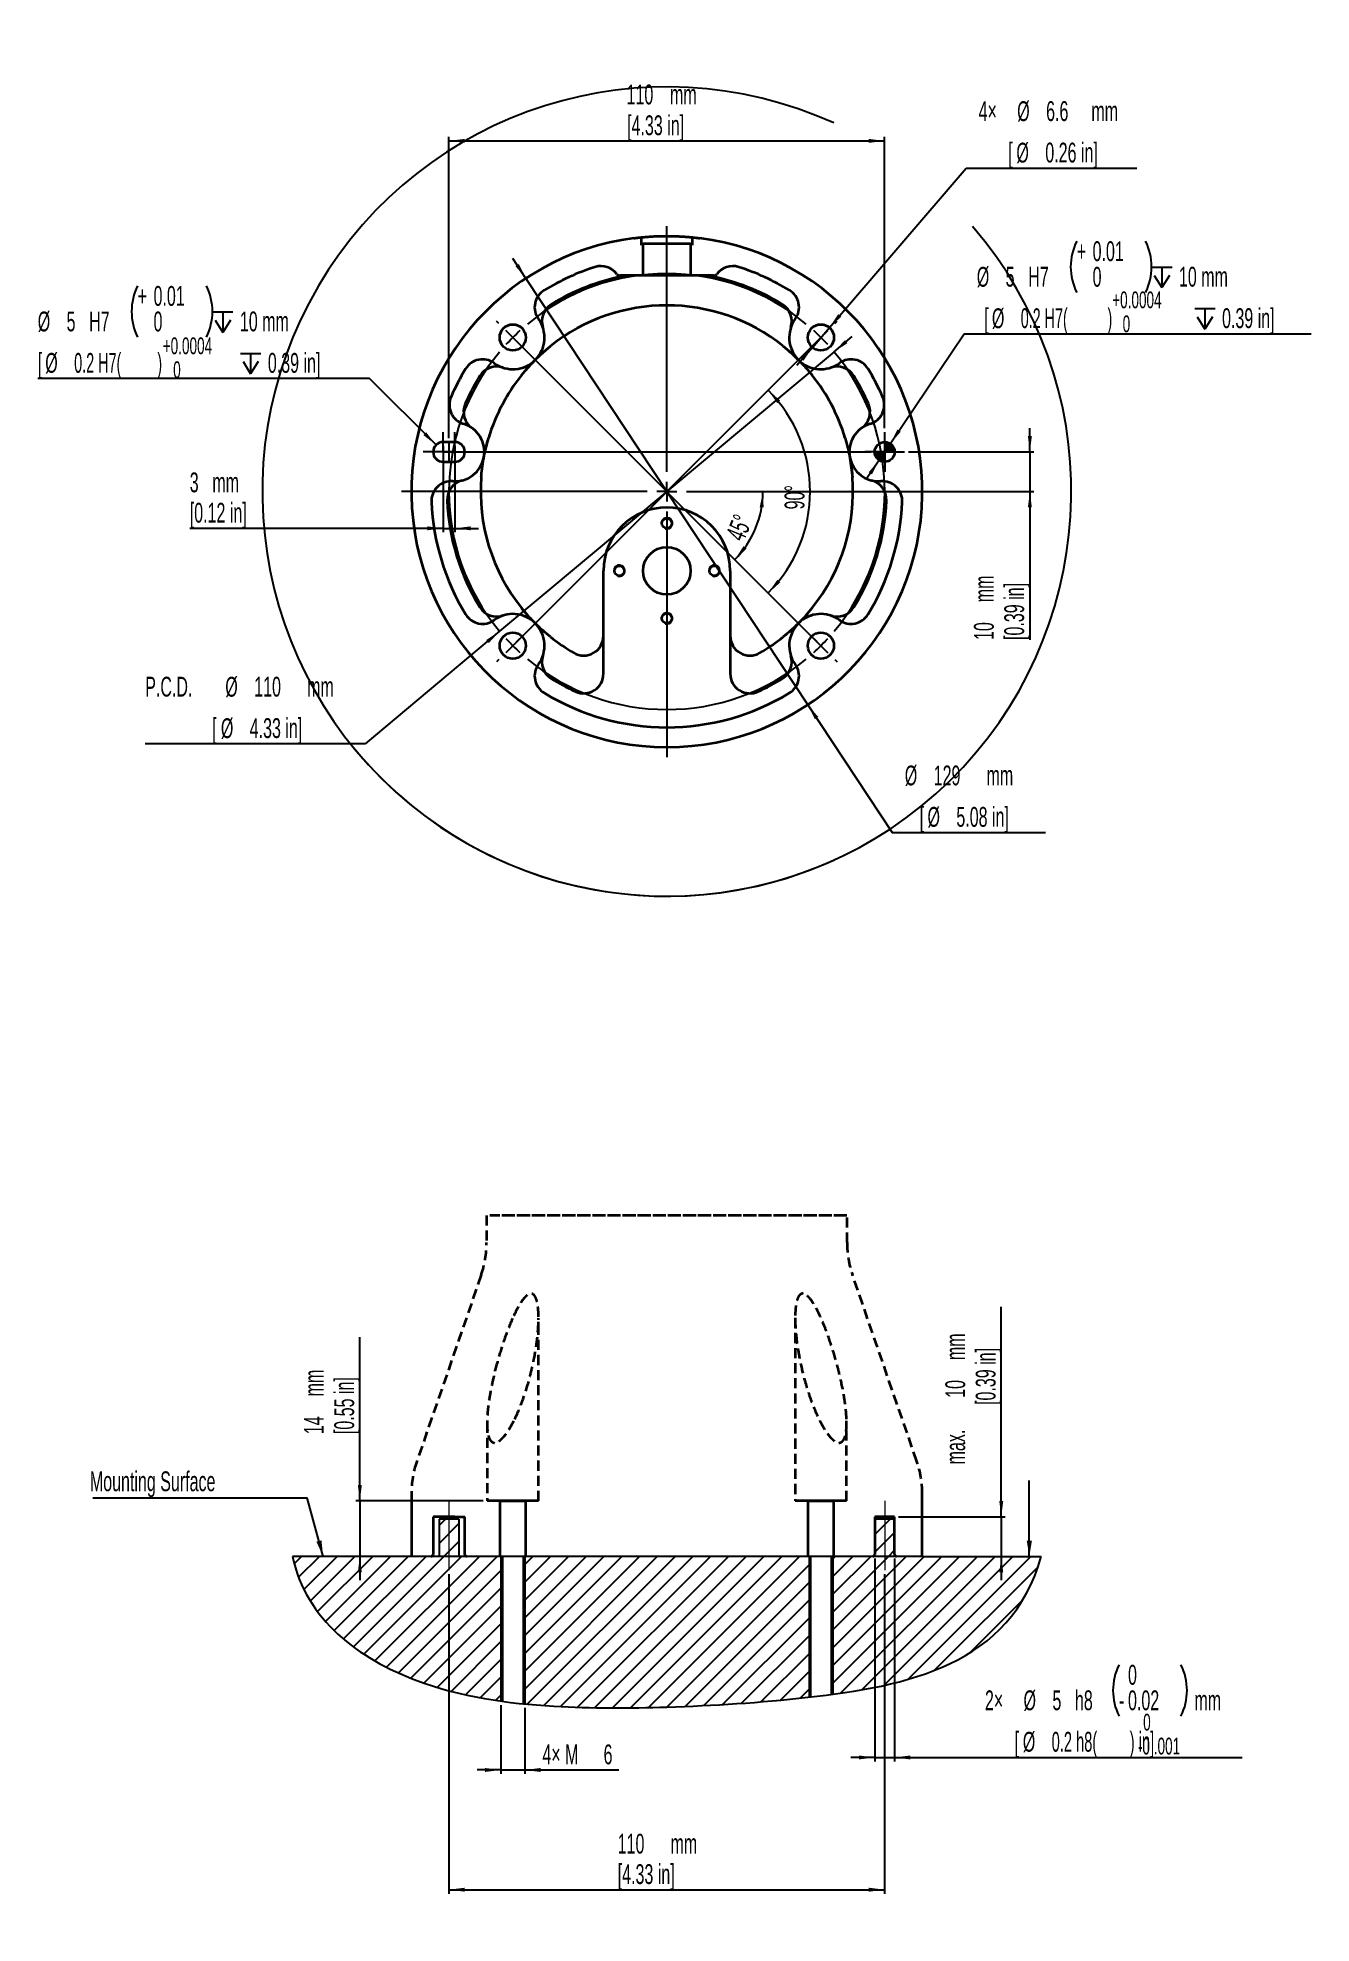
# Model space of a CAD drawing. Header units: millimetres. Extents: x 118 to 279, y 46 to 284.
import ezdxf

# ---------------------------------------------------------------- set-up
doc = ezdxf.new("R2010")
doc.units = ezdxf.units.MM
doc.linetypes.add('CENTERX2', pattern=[20.32, 12.7, -2.54, 2.54, -2.54])
doc.linetypes.add('HIDDEN', pattern=[1.905, 1.27, -0.635])
for name, color, linetype in [('剖面线层', 2, 'Continuous'), ('标注层', 3, 'Continuous'), ('细线层', 4, 'Continuous')]:
    doc.layers.add(name, color=color, linetype=linetype)
doc.layers.add('实线层', color=7, linetype='Continuous', lineweight=25)
doc.layers.add('虚线层', color=6, linetype='HIDDEN', lineweight=25)
doc.styles.add('SLDTEXTSTYLE0', font='TXT', dxfattribs={"width": 0.605})
doc.styles.add('SLDTEXTSTYLE1', font='TXT', dxfattribs={"width": 0.540833})
doc.styles.add('SLDTEXTSTYLE2', font='TXT', dxfattribs={"width": 0.543235})
doc.styles.add('SLDTEXTSTYLE3', font='TXT', dxfattribs={"width": 0.5525})
doc.dimstyles.new('SLDDIMSTYLE0', dxfattribs={"dimtxt": 2.5, "dimasz": 2, "dimexe": 0, "dimexo": 0.0625, "dimtad": 2, "dimlfac": 2, "dimrnd": 1e-09, "dimzin": 12, "dimdsep": 46, "dimtxsty": 'SLDTEXTSTYLE0', "dimsah": 1, "dimcen": 0.09, "dimadec": 0, "dimazin": 3, "dimtfac": 1, "dimtofl": 0, "dimtmove": 0, "dimatfit": 3, "dimfxl": 0, "dimfrac": 2, "dimtolj": 1, "dimtzin": 12, "dimarcsym": 0})
doc.dimstyles.new('SLDDIMSTYLE1', dxfattribs={"dimtxt": 2.5, "dimasz": 2, "dimexe": 0, "dimexo": 0.0625, "dimtad": 2, "dimdec": 4, "dimlfac": 2, "dimzin": 12, "dimdsep": 46, "dimtxsty": 'SLDTEXTSTYLE0', "dimsah": 1, "dimcen": 0.09, "dimadec": 1, "dimazin": 3, "dimtfac": 1, "dimtofl": 0, "dimtmove": 0, "dimatfit": 3, "dimfxl": 0, "dimfrac": 2, "dimtolj": 1, "dimtzin": 12, "dimarcsym": 0})
doc.dimstyles.new('SLDDIMSTYLE2', dxfattribs={"dimtxt": 2.5, "dimasz": 2, "dimexe": 0, "dimexo": 0.0625, "dimtad": 2, "dimlfac": 2, "dimrnd": 1e-09, "dimzin": 12, "dimdsep": 46, "dimtxsty": 'SLDTEXTSTYLE0', "dimsah": 1, "dimcen": 0.09, "dimadec": 0, "dimazin": 3, "dimtfac": 1, "dimtmove": 0, "dimatfit": 0, "dimfxl": 0, "dimfrac": 2, "dimtolj": 1, "dimtzin": 12, "dimarcsym": 0})
doc.dimstyles.new('SLDDIMSTYLE3', dxfattribs={"dimtxt": 2.5, "dimasz": 2, "dimexe": 0, "dimexo": 0.0625, "dimtad": 0, "dimtih": 1, "dimtoh": 1, "dimlfac": 2, "dimrnd": 1e-09, "dimzin": 12, "dimdsep": 46, "dimtxsty": 'SLDTEXTSTYLE0', "dimsah": 1, "dimcen": 0, "dimadec": 0, "dimazin": 3, "dimtol": 1, "dimtp": 0.012, "dimtfac": 1, "dimtmove": 0, "dimatfit": 3, "dimfxl": 0, "dimfrac": 2, "dimtolj": 1, "dimarcsym": 0})
doc.dimstyles.new('SLDDIMSTYLE4', dxfattribs={"dimtxt": 2.5, "dimasz": 2, "dimexe": 0, "dimexo": 0.0625, "dimtad": 0, "dimtih": 1, "dimtoh": 1, "dimlfac": 2, "dimrnd": 1e-09, "dimzin": 12, "dimdsep": 46, "dimtxsty": 'SLDTEXTSTYLE0', "dimsah": 1, "dimcen": 0, "dimadec": 0, "dimazin": 3, "dimtol": 1, "dimtp": 0.012, "dimtfac": 1, "dimtofl": 0, "dimtmove": 0, "dimatfit": 3, "dimfxl": 0, "dimfrac": 2, "dimtolj": 1, "dimarcsym": 0})
doc.dimstyles.new('SLDDIMSTYLE5', dxfattribs={"dimtxt": 2.5, "dimasz": 2, "dimexe": 0, "dimexo": 0.0625, "dimtad": 0, "dimtih": 1, "dimtoh": 1, "dimlfac": 2, "dimrnd": 1e-09, "dimzin": 12, "dimdsep": 46, "dimtxsty": 'SLDTEXTSTYLE0', "dimsah": 1, "dimcen": 0, "dimadec": 0, "dimazin": 3, "dimtfac": 1, "dimtmove": 0, "dimatfit": 3, "dimfxl": 0, "dimfrac": 2, "dimtolj": 1, "dimtzin": 12, "dimarcsym": 0})
doc.dimstyles.new('SLDDIMSTYLE6', dxfattribs={"dimtxt": 2.5, "dimasz": 2, "dimexe": 0, "dimexo": 0.0625, "dimtad": 0, "dimtih": 1, "dimtoh": 1, "dimlfac": 2, "dimrnd": 1e-09, "dimzin": 12, "dimdsep": 46, "dimtxsty": 'SLDTEXTSTYLE0', "dimsah": 1, "dimcen": 0, "dimadec": 0, "dimazin": 3, "dimtfac": 1, "dimtmove": 0, "dimatfit": 3, "dimfxl": 0, "dimfrac": 2, "dimtolj": 1, "dimtzin": 12, "dimarcsym": 0})
doc.dimstyles.new('SLDDIMSTYLE7', dxfattribs={"dimtxt": 2.5, "dimasz": 2, "dimexe": 0, "dimexo": 0.0625, "dimtad": 2, "dimlfac": 2, "dimrnd": 1e-09, "dimzin": 12, "dimdsep": 46, "dimtxsty": 'SLDTEXTSTYLE0', "dimsah": 1, "dimcen": 0.09, "dimadec": 0, "dimazin": 3, "dimtfac": 1, "dimtmove": 0, "dimatfit": 0, "dimfxl": 0, "dimfrac": 2, "dimtolj": 1, "dimtzin": 12, "dimarcsym": 0})
doc.dimstyles.new('SLDDIMSTYLE8', dxfattribs={"dimtxt": 2.5, "dimasz": 2, "dimexe": 0, "dimexo": 0.0625, "dimtad": 2, "dimlfac": 2, "dimrnd": 1e-09, "dimzin": 12, "dimdsep": 46, "dimtxsty": 'SLDTEXTSTYLE0', "dimsah": 1, "dimcen": 0.09, "dimadec": 0, "dimazin": 3, "dimtol": 1, "dimtm": 0.018, "dimtfac": 1, "dimtmove": 0, "dimatfit": 0, "dimfxl": 0, "dimfrac": 2, "dimtolj": 1, "dimarcsym": 0})
doc.dimstyles.new('SLDDIMSTYLE9', dxfattribs={"dimtxt": 0.18, "dimasz": 2, "dimexe": 0, "dimexo": 0.0625, "dimgap": 0, "dimtad": 0, "dimtih": 1, "dimtoh": 1, "dimdec": 0, "dimrnd": 1e-09, "dimzin": 0, "dimdsep": 46, "dimtxsty": 'Standard', "dimsah": 1, "dimcen": 0.09, "dimadec": 0, "dimazin": 0, "dimtfac": 2, "dimtdec": 0, "dimtofl": 0, "dimtmove": 0, "dimatfit": 3, "dimfxl": 0, "dimfrac": 2, "dimtolj": 1, "dimtzin": 0, "dimarcsym": 0})

msp = doc.modelspace()

# ---------------------------------------------------------------- blocks, each defined once
blk = doc.blocks.new('SW_NOTE_0')
at = {"layer": '标注层', "color": 0, "attachment_point": 1, "style": 'SLDTEXTSTYLE0'}
for s, insert, char_height in [('0', (0.66, 2.73), 2.12), ('-0 .001', (0, -0.29), 2.117)]:
    blk.add_mtext(s, dxfattribs=dict(at, insert=insert, char_height=char_height))
blk = doc.blocks.new('SW_NOTE_1')
at = {"layer": '标注层', "color": 0, "attachment_point": 1, "style": 'SLDTEXTSTYLE0'}
for s, insert, char_height in [('+0.0004', (0, 2.73), 2.117), ('0', (1.32, -0.29), 2.12)]:
    blk.add_mtext(s, dxfattribs=dict(at, insert=insert, char_height=char_height))
blk = doc.blocks.new('SW_NOTE_2')
at = {"layer": '标注层', "color": 0, "attachment_point": 1, "style": 'SLDTEXTSTYLE0'}
for s, insert, char_height in [('+0.0004', (0, 2.73), 2.117), ('0', (1.32, -0.29), 2.12)]:
    blk.add_mtext(s, dxfattribs=dict(at, insert=insert, char_height=char_height))
blk = doc.blocks.new('_D')
at = {"layer": '标注层'}
for p, q in [((169.73, 233.87), (169.73, 271.87)), ((169.73, 271.37), (224.73, 271.37)), ((224.73, 235.12), (224.73, 271.87))]:
    blk.add_line(p, q, dxfattribs=at)
for points in [[(169.73, 271.37), (171.73, 271.12), (171.73, 271.62)], [(224.73, 271.37), (222.73, 271.62), (222.73, 271.12)]]:
    blk.add_solid(points, dxfattribs=at)
at = {"layer": '标注层', "char_height": 2.5, "attachment_point": 1, "style": 'SLDTEXTSTYLE0'}
for s, insert in [('110', (192.15, 278.48)), ('mm', (197.63, 278.48)), ('[4.33 in]', (192.22, 274.59))]:
    blk.add_mtext(s, dxfattribs=dict(at, insert=insert))
blk = doc.blocks.new('_D_1')
at = {"layer": '标注层'}
blk.add_arc((197.23, 227.12), 12.13, 315, 0, dxfattribs=at)
for points in [[(209.37, 227.12), (208.96, 225.15), (209.45, 225.11)], [(205.81, 218.54), (207.3, 219.9), (206.92, 220.23)]]:
    blk.add_solid(points, dxfattribs=at)
at = {"layer": '标注层', "insert": (204.61, 221.63), "char_height": 2.5, "attachment_point": 1, "rotation": 67.5, "style": 'SLDTEXTSTYLE0'}
blk.add_mtext('45°', dxfattribs=at)
blk = doc.blocks.new('_D_2')
at = {"layer": '标注层'}
blk.add_arc((197.23, 227.12), 18.09, 315, 45, dxfattribs=at)
for points in [[(210.03, 239.91), (211.18, 238.26), (211.55, 238.59)], [(210.03, 214.33), (211.55, 215.65), (211.18, 215.98)]]:
    blk.add_solid(points, dxfattribs=at)
at = {"layer": '标注层', "insert": (212.1, 224.87), "char_height": 2.5, "attachment_point": 1, "rotation": 90, "style": 'SLDTEXTSTYLE0'}
blk.add_mtext('90°', dxfattribs=at)
blk = doc.blocks.new('_D_3')
at = {"layer": '标注层'}
for p, q in [((243.06, 232.12), (243.06, 235.12)), ((227.73, 232.12), (243.56, 232.12)), ((243.06, 232.12), (243.06, 227.12)), ((221.73, 227.12), (243.56, 227.12)), ((243.06, 227.12), (243.06, 208.39))]:
    blk.add_line(p, q, dxfattribs=at)
for points in [[(243.06, 232.12), (243.31, 234.12), (242.81, 234.12)], [(243.06, 227.12), (242.81, 225.12), (243.31, 225.12)]]:
    blk.add_solid(points, dxfattribs=at)
at = {"layer": '标注层', "char_height": 2.5, "attachment_point": 1, "rotation": 90, "style": 'SLDTEXTSTYLE0'}
for s, insert in [('mm', (236, 213.15)), ('[0.39 in]', (239.83, 208.39)), ('10', (236, 208.39))]:
    blk.add_mtext(s, dxfattribs=dict(at, insert=insert))
blk = doc.blocks.new('SW_SYMBOL_HOLE_DEPTH')
at = {"layer": '标注层', "color": 0}
for p, q in [((0, 875), (800, 875)), ((400, 875), (400, 75)), ((100, 555), (400, 75)), ((700, 555), (400, 75))]:
    blk.add_line(p, q, dxfattribs=at)
blk = doc.blocks.new('_D_4')
at = {"layer": '标注层'}
for p, q in [((225.43, 233.16), (234.77, 247.02)), ((234.77, 247.02), (278.59, 247.02)), ((224.04, 231.08), (222.36, 228.59)), ((224.04, 231.08), (225.43, 233.16))]:
    blk.add_line(p, q, dxfattribs=at)
for centre, start, end in [((255.43, 255.48), 153.4349, 206.5651), ((251.21, 255.48), 333.4349, 26.5651)]:
    blk.add_arc(centre, 7.22, start, end, dxfattribs=at)
for points in [[(225.43, 233.16), (226.76, 234.67), (226.34, 234.95)], [(224.04, 231.08), (222.71, 229.56), (223.13, 229.28)]]:
    blk.add_solid(points, dxfattribs=at)
at = {"layer": '标注层', "xscale": 0.003222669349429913, "yscale": 0.003222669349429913, "zscale": 0.003222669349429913}
for p in [(258.43, 252.61), (263.87, 247.38)]:
    blk.add_blockref('SW_SYMBOL_HOLE_DEPTH', p, dxfattribs=at)
at = {"layer": '标注层', "char_height": 2.5, "attachment_point": 1}
for s, insert, style in [('+', (248.98, 258.7), 'SLDTEXTSTYLE0'), ('0.01', (250.98, 258.7), 'SLDTEXTSTYLE0'), ('%%c', (236.36, 255.47), 'SLDTEXTSTYLE0'), ('5', (240, 255.48), 'SLDTEXTSTYLE0'), ('H7', (242.85, 255.48), 'SLDTEXTSTYLE0'), ('0', (250.98, 255.47), 'SLDTEXTSTYLE0'), ('10 mm', (261.88, 255.48), 'SLDTEXTSTYLE0'), ('[', (237.3, 250.25), 'SLDTEXTSTYLE0'), ('%%c', (238.27, 250.24), 'SLDTEXTSTYLE0'), ('0.2 H7(          )', (241.91, 250.25), 'SLDTEXTSTYLE1'), ('0.39 in]', (267.32, 250.25), 'SLDTEXTSTYLE0')]:
    blk.add_mtext(s, dxfattribs=dict(at, insert=insert, style=style))
blk = doc.blocks.new('_D_5')
at = {"layer": '标注层'}
for p, q in [((159.72, 241.38), (117.82, 241.38)), ((168.1, 233), (159.72, 241.38))]:
    blk.add_line(p, q, dxfattribs=at)
for centre, start, end in [((136.89, 249.84), 153.4349, 206.5651), ((132.66, 249.84), 333.4349, 26.5651)]:
    blk.add_arc(centre, 7.22, start, end, dxfattribs=at)
blk.add_solid([(168.1, 233), (166.86, 234.59), (166.51, 234.24)], dxfattribs=at)
at = {"layer": '标注层', "xscale": 0.003222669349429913, "yscale": 0.003222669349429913, "zscale": 0.003222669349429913}
for p in [(139.89, 246.97), (143.41, 241.74)]:
    blk.add_blockref('SW_SYMBOL_HOLE_DEPTH', p, dxfattribs=at)
at = {"layer": '标注层', "char_height": 2.5, "attachment_point": 1}
for s, insert, style in [('+', (130.43, 253.06), 'SLDTEXTSTYLE0'), ('0.01', (132.44, 253.06), 'SLDTEXTSTYLE0'), ('%%c', (117.82, 249.83), 'SLDTEXTSTYLE0'), ('5', (121.46, 249.84), 'SLDTEXTSTYLE0'), ('H7', (124.31, 249.84), 'SLDTEXTSTYLE0'), ('0', (132.44, 249.83), 'SLDTEXTSTYLE0'), ('10 mm', (143.34, 249.84), 'SLDTEXTSTYLE0'), ('[', (117.82, 244.61), 'SLDTEXTSTYLE0'), ('%%c', (118.77, 244.61), 'SLDTEXTSTYLE0'), ('0.2 H7(         )', (122.42, 244.61), 'SLDTEXTSTYLE2'), ('0.39 in]', (146.87, 244.61), 'SLDTEXTSTYLE0')]:
    blk.add_mtext(s, dxfattribs=dict(at, insert=insert, style=style))
blk = doc.blocks.new('_D_6')
at = {"layer": '标注层'}
for p, q in [((168.98, 232.87), (168.98, 221.98)), ((170.48, 232.87), (170.48, 221.98)), ((168.98, 222.48), (137.01, 222.48)), ((168.98, 222.48), (170.48, 222.48)), ((170.48, 222.48), (173.48, 222.48))]:
    blk.add_line(p, q, dxfattribs=at)
for points in [[(168.98, 222.48), (166.98, 222.73), (166.98, 222.23)], [(170.48, 222.48), (172.48, 222.23), (172.48, 222.73)]]:
    blk.add_solid(points, dxfattribs=at)
at = {"layer": '标注层', "char_height": 2.5, "attachment_point": 1, "style": 'SLDTEXTSTYLE0'}
for s, insert in [('3', (137.01, 229.53)), ('mm', (139.86, 229.53)), ('[0.12 in]', (137.01, 225.7))]:
    blk.add_mtext(s, dxfattribs=dict(at, insert=insert))
blk = doc.blocks.new('_D_7')
at = {"layer": '标注层'}
for p, q in [((217.75, 247.82), (235, 267.92)), ((235, 267.92), (256.56, 267.92)), ((215.61, 245.31), (217.75, 247.82)), ((215.61, 245.31), (213.65, 243.04))]:
    blk.add_line(p, q, dxfattribs=at)
for points in [[(217.75, 247.82), (219.25, 249.17), (218.87, 249.5)], [(215.61, 245.31), (214.11, 243.96), (214.49, 243.63)]]:
    blk.add_solid(points, dxfattribs=at)
at = {"layer": '标注层', "char_height": 2.5, "attachment_point": 1, "style": 'SLDTEXTSTYLE0'}
for s, insert in [('4×', (236.59, 276.38)), ('%%c', (241.46, 276.37)), ('6.6', (245.11, 276.38)), ('mm', (250.82, 276.38)), ('[', (240.34, 271.15)), ('0.26 in]', (245.01, 271.15)), ('%%c', (241.36, 271.14))]:
    blk.add_mtext(s, dxfattribs=dict(at, insert=insert))
blk = doc.blocks.new('_D_8')
at = {"layer": '标注层'}
for p, q in [((179.45, 254.02), (177.79, 256.52)), ((179.45, 254.02), (215.02, 200.22)), ((215.02, 200.22), (225.69, 184.09)), ((225.69, 184.09), (245.05, 184.09))]:
    blk.add_line(p, q, dxfattribs=at)
for points in [[(179.45, 254.02), (178.55, 255.83), (178.13, 255.55)], [(215.02, 200.22), (215.92, 198.41), (216.34, 198.69)]]:
    blk.add_solid(points, dxfattribs=at)
at = {"layer": '标注层', "char_height": 2.5, "attachment_point": 1, "style": 'SLDTEXTSTYLE0'}
for s, insert in [('%%c', (227.27, 192.55)), ('129', (230.92, 192.55)), ('mm', (237.59, 192.55)), ('[', (229.15, 187.32)), ('%%c', (230.14, 187.32)), ('5.08 in]', (233.78, 187.32))]:
    blk.add_mtext(s, dxfattribs=dict(at, insert=insert))
blk = doc.blocks.new('_D_9')
at = {"layer": '标注层'}
for p, q in [((218.34, 244.75), (220.64, 246.68)), ((218.34, 244.75), (176.13, 209.49)), ((176.13, 209.49), (159.14, 195.29)), ((159.14, 195.29), (131.39, 195.29))]:
    blk.add_line(p, q, dxfattribs=at)
for start, end in [(65.6343, 40.9238), (218.8406, 294.3657)]:
    blk.add_arc((197.23, 227.12), 51.06, start, end, dxfattribs=at)
for points in [[(218.34, 244.75), (220.03, 245.84), (219.71, 246.23)], [(176.13, 209.49), (174.44, 208.39), (174.76, 208.01)]]:
    blk.add_solid(points, dxfattribs=at)
at = {"layer": '标注层', "char_height": 2.5, "attachment_point": 1, "style": 'SLDTEXTSTYLE0'}
for s, insert in [('P.C.D.', (131.39, 203.75)), ('%%c', (141.5, 203.74)), ('110', (145.15, 203.75)), ('mm', (151.82, 203.75)), ('[', (139.83, 198.52)), ('%%c', (140.94, 198.51)), ('4.33 in]', (144.58, 198.52))]:
    blk.add_mtext(s, dxfattribs=dict(at, insert=insert))
blk = doc.blocks.new('SW_CENTERMARKSYMBOL_0')
at = {"layer": '标注层', "color": 0}
for p, q in [((0, 2.5), (0, 24)), ((-2.5, 0), (-24, 0)), ((0, 0), (-1.25, 0)), ((0, 0), (0, 1.25)), ((0, 0), (0, -1.25)), ((0, 0), (1.25, 0)), ((2.5, 0), (24, 0)), ((0, -2.5), (0, -24))]:
    blk.add_line(p, q, dxfattribs=at)
blk = doc.blocks.new('SW_CENTERMARKSYMBOL_1')
at = {"layer": '标注层', "color": 0}
for p, q in [((-1.5, 1.25), (-1.5, 2.5)), ((0, 1.25), (0, 2.5)), ((-2.75, 0), (-4, 0)), ((-1.5, 0), (-2.75, 0)), ((-1.25, 0), (-2.5, 0)), ((-1.5, 0), (-1.5, 1.25)), ((-1.5, 0), (-1.5, -1.25)), ((-1.5, 0), (-0.25, 0)), ((0, 0), (-1.25, 0)), ((-0.25, 0), (1, 0)), ((0, 0), (0, 1.25)), ((0, 0), (0, -1.25)), ((0, 0), (1.25, 0)), ((1.25, 0), (52.55, 0)), ((-1.5, -1.25), (-1.5, -2.5)), ((0, -1.25), (0, -2.5))]:
    blk.add_line(p, q, dxfattribs=at)
blk = doc.blocks.new('SW_CENTERMARKSYMBOL_2')
at = {"layer": '标注层', "color": 0}
for p, q in [((0, 1.25), (0, 2.5)), ((-1.25, 0), (-2.5, 0)), ((0, 0), (-1.25, 0)), ((0, 0), (0, 1.25)), ((0, 0), (0, -1.25)), ((0, 0), (1.25, 0)), ((1.25, 0), (2.5, 0)), ((0, -1.25), (0, -2.5))]:
    blk.add_line(p, q, dxfattribs=at)
blk = doc.blocks.new('SW_CENTERMARKSYMBOL_3')
at = {"layer": '标注层', "color": 0}
for p, q in [((0, 2.5), (0, 33.5)), ((-21.21, 21.21), (-21.5, 21.5)), ((21.21, 21.21), (21.5, 21.5)), ((-19.45, 19.45), (-20.33, 20.33)), ((-19.45, 19.45), (-18.56, 18.56)), ((19.45, 19.45), (18.56, 18.56)), ((19.45, 19.45), (20.33, 20.33)), ((-17.68, 17.68), (-17.39, 17.39)), ((17.68, 17.68), (17.39, 17.39)), ((-2.5, 0), (-33.5, 0)), ((0, 0), (-1.25, 0)), ((0, 0), (0, 1.25)), ((0, 0), (0, -1.25)), ((0, 0), (1.25, 0)), ((2.5, 0), (33.5, 0)), ((0, -2.5), (0, -33.5)), ((-19.45, -19.45), (-18.56, -18.56)), ((-17.68, -17.68), (-17.39, -17.39)), ((17.68, -17.68), (17.39, -17.39)), ((19.45, -19.45), (18.56, -18.56)), ((-21.21, -21.21), (-21.5, -21.5)), ((-19.45, -19.45), (-20.33, -20.33)), ((19.45, -19.45), (20.33, -20.33)), ((21.21, -21.21), (21.5, -21.5))]:
    blk.add_line(p, q, dxfattribs=at)
for start, end in [(50.2087, 129.7913), (135, 137.6044), (132.3956, 135), (45, 47.6044), (42.3956, 45), (140.2087, 219.7913), (320.2087, 39.7913), (222.3956, 225), (315, 317.6044), (225, 227.6044), (230.2087, 309.7913), (312.3956, 315)]:
    blk.add_arc((0, 0), 27.5, start, end, dxfattribs=at)
blk = doc.blocks.new('SW_DOWELSYMBOL_0')
at = {"linetype": 'Continuous', "lineweight": 18}
h = blk.add_hatch(color=0, dxfattribs=at)
edge = h.paths.add_edge_path(flags=0)
edge.add_arc((0, 0), 1.25, 180, 270)
edge.add_line((0, -1.25), (0, 0))
edge.add_line((0, 0), (-1.25, 0))
h = blk.add_hatch(color=0, dxfattribs=at)
edge = h.paths.add_edge_path(flags=0)
edge.add_arc((0, 0), 1.25, 0, 90)
edge.add_line((0, 1.25), (0, 0))
edge.add_line((0, 0), (1.25, 0))
at = {"layer": '标注层', "color": 0}
blk.add_circle((0, 0), 1.25, dxfattribs=at)
blk = doc.blocks.new('_D_10')
at = {"layer": '标注层'}
for p, q in [((176.29, 73.99), (176.29, 65.3)), ((179.29, 73.64), (179.29, 65.3)), ((176.29, 65.8), (173.29, 65.8)), ((176.29, 65.8), (179.29, 65.8)), ((179.29, 65.8), (191.16, 65.8))]:
    blk.add_line(p, q, dxfattribs=at)
for points in [[(176.29, 65.8), (174.29, 66.05), (174.29, 65.55)], [(179.29, 65.8), (181.29, 65.55), (181.29, 66.05)]]:
    blk.add_solid(points, dxfattribs=at)
at = {"layer": '标注层', "char_height": 2.5, "attachment_point": 1, "style": 'SLDTEXTSTYLE0'}
for s, insert in [('4× M', (181.52, 69.02)), ('6', (189.25, 69.02))]:
    blk.add_mtext(s, dxfattribs=dict(at, insert=insert))
blk = doc.blocks.new('_D_11')
at = {"layer": '标注层'}
for p, q in [((158.48, 99.75), (158.48, 120.41)), ((174.04, 99.75), (157.98, 99.75)), ((158.48, 99.75), (158.48, 92.75)), ((158.48, 92.75), (158.48, 89.75))]:
    blk.add_line(p, q, dxfattribs=at)
for points in [[(158.48, 99.75), (158.73, 101.75), (158.23, 101.75)], [(158.48, 92.75), (158.23, 90.75), (158.73, 90.75)]]:
    blk.add_solid(points, dxfattribs=at)
at = {"layer": '标注层', "char_height": 2.5, "attachment_point": 1, "rotation": 90, "style": 'SLDTEXTSTYLE0'}
for s, insert in [('mm', (151.42, 112.94)), ('[0.55 in]', (155.26, 108.18)), ('14', (151.42, 108.18))]:
    blk.add_mtext(s, dxfattribs=dict(at, insert=insert))
blk = doc.blocks.new('_D_12')
at = {"layer": '标注层'}
for p, q in [((239.45, 97.75), (239.45, 124.23)), ((226.48, 97.75), (239.95, 97.75)), ((239.45, 97.75), (239.45, 92.75)), ((229.98, 92.75), (239.95, 92.75)), ((239.45, 92.75), (239.45, 89.75))]:
    blk.add_line(p, q, dxfattribs=at)
for points in [[(239.45, 97.75), (239.7, 99.75), (239.2, 99.75)], [(239.45, 92.75), (239.2, 90.75), (239.7, 90.75)]]:
    blk.add_solid(points, dxfattribs=at)
at = {"layer": '标注层', "char_height": 2.5, "attachment_point": 1, "rotation": 90, "style": 'SLDTEXTSTYLE0'}
for s, insert in [('mm', (232.39, 117.52)), ('[0.39 in]', (236.23, 111.86)), ('10', (232.39, 112.76)), ('max.', (232.39, 104.36))]:
    blk.add_mtext(s, dxfattribs=dict(at, insert=insert))
blk = doc.blocks.new('_D_13')
at = {"layer": '标注层'}
for p, q in [((223.48, 92.5), (223.48, 66.88)), ((225.98, 92.5), (225.98, 66.88)), ((223.48, 67.38), (220.48, 67.38)), ((223.48, 67.38), (225.98, 67.38)), ((225.98, 67.38), (269.87, 67.38))]:
    blk.add_line(p, q, dxfattribs=at)
for centre, start, end in [((260.77, 75.84), 153.4349, 206.5651), ((255.68, 75.84), 333.4349, 26.5651)]:
    blk.add_arc(centre, 7.22, start, end, dxfattribs=at)
for points in [[(223.48, 67.38), (221.48, 67.63), (221.48, 67.13)], [(225.98, 67.38), (227.98, 67.13), (227.98, 67.63)]]:
    blk.add_solid(points, dxfattribs=at)
at = {"layer": '标注层', "char_height": 2.5, "attachment_point": 1}
for s, insert, style in [('0', (255.45, 79.06), 'SLDTEXTSTYLE0'), ('2×', (237.39, 75.84), 'SLDTEXTSTYLE0'), ('%%c', (242.26, 75.84), 'SLDTEXTSTYLE0'), ('5', (245.91, 75.84), 'SLDTEXTSTYLE0'), ('h8', (248.75, 75.84), 'SLDTEXTSTYLE0'), ('-', (254.31, 75.84), 'SLDTEXTSTYLE0'), ('0.02', (255.45, 75.84), 'SLDTEXTSTYLE0'), ('mm', (263.83, 75.84), 'SLDTEXTSTYLE0'), ('[', (241.14, 70.61), 'SLDTEXTSTYLE0'), ('%%c', (242.17, 70.61), 'SLDTEXTSTYLE0'), ('0.2 h8(        ) in]', (245.81, 70.61), 'SLDTEXTSTYLE3')]:
    blk.add_mtext(s, dxfattribs=dict(at, insert=insert, style=style))
blk = doc.blocks.new('_D_14')
at = {"layer": '标注层'}
for p, q in [((169.73, 90.5), (169.73, 50.19)), ((224.73, 90.5), (224.73, 50.19)), ((169.73, 50.69), (224.73, 50.69))]:
    blk.add_line(p, q, dxfattribs=at)
for points in [[(169.73, 50.69), (171.73, 50.44), (171.73, 50.94)], [(224.73, 50.69), (222.73, 50.94), (222.73, 50.44)]]:
    blk.add_solid(points, dxfattribs=at)
at = {"layer": '标注层', "char_height": 2.5, "attachment_point": 1, "style": 'SLDTEXTSTYLE0'}
for s, insert in [('110', (191.03, 57.75)), ('mm', (197.7, 57.75)), ('[4.33 in]', (191.03, 53.91))]:
    blk.add_mtext(s, dxfattribs=dict(at, insert=insert))
blk = doc.blocks.new('SW_NOTE_3')
at = {"layer": '标注层', "color": 0}
blk.add_line((-27.06, 0), (0, 0), dxfattribs=at)
at = {"layer": '标注层', "color": 0, "insert": (-27.44, 3.35), "char_height": 2.5, "attachment_point": 1, "style": 'SLDTEXTSTYLE0'}
blk.add_mtext('Mounting Surface', dxfattribs=at)

# ---------------------------------------------------------------- dimensions: what is measured, and where the dimension line sits
at = {"layer": '标注层'}
for p1, p2, text, dimstyle, picture, middle in [((176.131909, 209.485459), (218.336962, 244.752064), 'P.C.D.<> mm\\P         [%%c4.33 in]', 'SLDDIMSTYLE6', '_D_9', (144.472501, 200.518583)), ((217.754253, 247.816478), (215.605491, 245.311918), '4× <> mm\\P    [%%c0.26 in]', 'SLDDIMSTYLE5', '_D_7', (246.57405, 273.150024)), ((225.43275, 233.155514), (224.036121, 231.082009), '<>H7{\\fGDT;x}10 mm\\P [%%c0.2 H7(          ){\\fGDT;x}0.39 in]', 'SLDDIMSTYLE3', '_D_4', (257.472839, 253.151325)), ((215.023339, 200.218624), (179.445532, 254.018899), '<> mm\\P  [%%c5.08 in]', 'SLDDIMSTYLE6', '_D_8', (236.162711, 189.322718)), ((169.868319, 231.234878), (168.100552, 233.002645), '<>H7{\\fGDT;x}10 mm\\P[%%c0.2 H7(         ){\\fGDT;x}0.39 in]', 'SLDDIMSTYLE4', '_D_5', (137.974845, 247.51264))]:
    dim = msp.add_diameter_dim_2p(p1=p1, p2=p2, text=text, dimstyle=dimstyle, dxfattribs=at)
    dim.commit()
    dim.dimension.update_dxf_attribs({"geometry": picture, "text_midpoint": middle, "dimtype": 163})
for base, p1, p2, text, dimstyle, picture, middle in [((224.734436, 271.368761), (169.734436, 233.368761), (224.734436, 234.618761), '<> mm\\P[4.33 in]', 'SLDDIMSTYLE0', '_D', (197.234436, 271.368761)), ((170.484436, 222.475388), (168.984436, 233.368761), (170.484436, 233.368761), '<> mm\\P[0.12 in]', 'SLDDIMSTYLE2', '_D_6', (143.124399, 222.475388)), ((225.984436, 67.383515), (223.484436, 93.00371), (225.984436, 93.00371), '2× %%c<>h8 mm\\P    [%%c0.2 h8(        ) in]', 'SLDDIMSTYLE8', '_D_13', (253.628469, 67.383515)), ((224.734436, 50.687762), (169.734436, 91.00371), (224.734436, 91.00371), '<> mm\\P[4.33 in]', 'SLDDIMSTYLE0', '_D_14', (197.234436, 50.687762)), ((179.288999, 65.800422), (176.288999, 74.488525), (179.288999, 74.137487), '4× M<>', 'SLDDIMSTYLE2', '_D_10', (186.341834, 65.800422))]:
    dim = msp.add_linear_dim(base=base, p1=p1, p2=p2, text=text, dimstyle=dimstyle, dxfattribs=at)
    dim.commit()
    dim.dimension.update_dxf_attribs({"geometry": picture, "text_midpoint": middle, "dimtype": 160})
for base, line2, picture, middle in [((208.44453, 222.475388), ((221.234436, 227.118761), (173.234436, 227.118761)), '_D_1', (208.44453, 222.475388)), ((215.327376, 227.118761), ((216.679872, 246.564198), (177.788999, 207.673325)), '_D_2', (215.327376, 227.118761))]:
    dim = msp.add_angular_dim_2l(base=base, line1=((177.788999, 246.564198), (216.679872, 207.673325)), line2=line2, dimstyle='SLDDIMSTYLE1', dxfattribs=at)
    dim.commit()
    dim.dimension.update_dxf_attribs({"geometry": picture, "text_midpoint": middle, "dimtype": 162})
for base, p1, p2, text, dimstyle, picture, middle in [((243.055093, 227.118761), (227.234436, 232.118761), (221.234436, 227.118761), '<> mm\\P[0.39 in]', 'SLDDIMSTYLE2', '_D_3', (243.055093, 214.501523)), ((239.449694, 92.75371), (225.975322, 97.75371), (229.484436, 92.75371), 'max. <> mm\\P        [0.39 in]', 'SLDDIMSTYLE2', '_D_12', (239.449694, 114.295111)), ((158.484186, 92.75371), (174.541167, 99.75371), (149.984436, 92.75371), '<> mm\\P[0.55 in]', 'SLDDIMSTYLE7', '_D_11', (158.484186, 114.295111))]:
    dim = msp.add_linear_dim(base=base, p1=p1, p2=p2, angle=90, text=text, dimstyle=dimstyle, dxfattribs=at)
    dim.commit()
    dim.dimension.update_dxf_attribs({"geometry": picture, "text_midpoint": middle, "dimtype": 160})

# ---------------------------------------------------------------- hatches: boundary and pattern name
at = {"layer": '剖面线层'}
h = msp.add_hatch(dxfattribs=at)
h.set_pattern_fill('ANSI31', color=256, scale=0.5, style=0)
h.paths.add_polyline_path([(170.984436, 92.75371), (170.984436, 97.47035), (168.484436, 97.47035), (168.484436, 92.75371)], flags=0)
h = msp.add_hatch(dxfattribs=at)
h.set_pattern_fill('ANSI31', color=256, scale=0.5, style=0)
edge = h.paths.add_edge_path(flags=0)
edge.add_arc((223.234436, 93.00371), 0.25, 270, 360, ccw=False)
edge.add_line((223.234436, 92.75371), (226.234436, 92.75371))
edge.add_arc((226.234436, 93.00371), 0.25, 180, 270, ccw=False)
edge.add_line((225.984436, 93.00371), (225.984436, 97.47035))
edge.add_line((225.984436, 97.47035), (223.484436, 97.47035))
edge.add_line((223.484436, 97.47035), (223.484436, 93.00371))
h = msp.add_hatch(dxfattribs=at)
h.set_pattern_fill('ANSI31', color=256, scale=0.5, style=0)
edge = h.paths.add_edge_path(flags=0)
edge.add_line((168.484436, 92.75371), (149.984436, 92.75371))
edge.add_spline(control_points=[(149.984436, 92.75371), (151.628814, 84.752541), (161.634837, 77.465733), (172.682126, 74.989031), (176.288999, 74.488525)], knot_values=[0, 0, 0, 0, 0.210366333, 0.3104046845, 0.3104046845, 0.3104046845, 0.3104046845], weights=[1, 1, 1, 1, 1], degree=3, periodic=0)
edge.add_line((176.288999, 74.488525), (176.288999, 92.75371))
edge.add_line((176.288999, 92.75371), (170.984436, 92.75371))
edge.add_line((170.984436, 92.75371), (168.484436, 92.75371))
h = msp.add_hatch(dxfattribs=at)
h.set_pattern_fill('ANSI31', color=256, scale=0.5, style=0)
edge = h.paths.add_edge_path(flags=0)
edge.add_line((176.288999, 92.75371), (176.288999, 74.488525))
edge.add_spline(control_points=[(176.288999, 74.488525), (176.35565, 74.479276), (176.422317, 74.470129), (176.488999, 74.461082)], knot_values=[0.3104046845, 0.3104046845, 0.3104046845, 0.3104046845, 0.3122532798, 0.3122532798, 0.3122532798, 0.3122532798], weights=[1, 1, 1, 1], degree=3, periodic=0)
edge.add_line((176.488999, 74.461082), (176.488999, 92.75371))
edge.add_line((176.488999, 92.75371), (176.288999, 92.75371))
h = msp.add_hatch(dxfattribs=at)
h.set_pattern_fill('ANSI31', color=256, scale=0.5, style=0)
edge = h.paths.add_edge_path(flags=0)
edge.add_line((179.088999, 92.75371), (179.088999, 74.157108))
edge.add_spline(control_points=[(179.088999, 74.157108), (179.155655, 74.150485), (179.222322, 74.143945), (179.288999, 74.137487)], knot_values=[0.3362150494, 0.3362150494, 0.3362150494, 0.3362150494, 0.3380536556, 0.3380536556, 0.3380536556, 0.3380536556], weights=[1, 1, 1, 1], degree=3, periodic=0)
edge.add_line((179.288999, 74.137487), (179.288999, 92.75371))
edge.add_line((179.288999, 92.75371), (179.088999, 92.75371))
h = msp.add_hatch(dxfattribs=at)
h.set_pattern_fill('ANSI31', color=256, scale=0.5, style=0)
edge = h.paths.add_edge_path(flags=0)
edge.add_line((179.288999, 92.75371), (179.288999, 74.137487))
edge.add_spline(control_points=[(179.288999, 74.137487), (180.518745, 74.018382), (186.505371, 73.575077), (198.489024, 73.627732), (209.015329, 74.296018), (215.129856, 74.980429), (215.179872, 74.986047)], knot_values=[0.3380536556, 0.3380536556, 0.3380536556, 0.3380536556, 0.3719638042, 0.5026810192, 0.6663202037, 0.6676693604, 0.6676693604, 0.6676693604, 0.6676693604], weights=[1, 1, 1, 1, 1, 1, 1], degree=3, periodic=0)
edge.add_line((215.179872, 74.986047), (215.179872, 92.75371))
edge.add_line((215.179872, 92.75371), (179.288999, 92.75371))
h = msp.add_hatch(dxfattribs=at)
h.set_pattern_fill('ANSI31', color=256, scale=0.5, style=0)
edge = h.paths.add_edge_path(flags=0)
edge.add_line((215.179872, 92.75371), (215.179872, 74.986047))
edge.add_spline(control_points=[(215.179872, 74.986047), (215.246512, 74.993533), (215.313179, 75.001056), (215.379872, 75.00862)], knot_values=[0.6676693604, 0.6676693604, 0.6676693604, 0.6676693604, 0.6694669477, 0.6694669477, 0.6694669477, 0.6694669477], weights=[1, 1, 1, 1], degree=3, periodic=0)
edge.add_line((215.379872, 75.00862), (215.379872, 92.75371))
edge.add_line((215.379872, 92.75371), (215.179872, 92.75371))
h = msp.add_hatch(dxfattribs=at)
h.set_pattern_fill('ANSI31', color=256, scale=0.5, style=0)
edge = h.paths.add_edge_path(flags=0)
edge.add_line((217.979872, 92.75371), (217.979872, 75.325696))
edge.add_spline(control_points=[(217.979872, 75.325696), (218.046535, 75.334488), (218.113202, 75.34334), (218.179872, 75.352252)], knot_values=[0.6927422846, 0.6927422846, 0.6927422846, 0.6927422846, 0.6945286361, 0.6945286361, 0.6945286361, 0.6945286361], weights=[1, 1, 1, 1], degree=3, periodic=0)
edge.add_line((218.179872, 75.352252), (218.179872, 92.75371))
edge.add_line((218.179872, 92.75371), (217.979872, 92.75371))
h = msp.add_hatch(dxfattribs=at)
h.set_pattern_fill('ANSI31', color=256, scale=0.5, style=0)
edge = h.paths.add_edge_path(flags=0)
edge.add_line((218.179872, 92.75371), (218.179872, 75.352252))
edge.add_spline(control_points=[(218.179872, 75.352252), (229.580611, 76.876216), (241.058241, 80.164179), (244.484436, 92.75371)], knot_values=[0.6945286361, 0.6945286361, 0.6945286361, 0.6945286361, 1, 1, 1, 1], weights=[1, 1, 1, 1], degree=3, periodic=0)
edge.add_line((244.484436, 92.75371), (229.484436, 92.75371))
edge.add_line((229.484436, 92.75371), (226.234436, 92.75371))
edge.add_line((226.234436, 92.75371), (223.234436, 92.75371))
edge.add_line((223.234436, 92.75371), (218.179872, 92.75371))

# ---------------------------------------------------------------- linework, layer by layer
at = {"color": 7, "linetype": 'Continuous', "lineweight": 35}
for p, q in [((193.886244, 258.368761), (194.235641, 258.368761)), ((194.038156, 258.368761), (194.038156, 259.209317)), ((194.235641, 254.368761), (194.235641, 258.368761)), ((200.23323, 258.368761), (194.235641, 258.368761)), ((200.23323, 258.368761), (200.23323, 254.368761)), ((200.23323, 258.368761), (200.582627, 258.368761)), ((200.430715, 259.209541), (200.430715, 258.368761)), ((193.085641, 254.368761), (191.328649, 254.368761)), ((194.235641, 254.368761), (193.085641, 254.368761)), ((200.23323, 254.368761), (194.235641, 254.368761)), ((201.38323, 254.368761), (200.23323, 254.368761)), ((203.140222, 254.368761), (201.38323, 254.368761)), ((179.457153, 242.48532), (179.683313, 242.743218)), ((180.508515, 243.620691), (180.619469, 243.733728)), ((180.619469, 243.733728), (180.786294, 243.895584)), ((212.600994, 244.896044), (212.858892, 244.669884)), ((213.736365, 243.844682), (213.849402, 243.733728)), ((213.849402, 243.733728), (214.011258, 243.566903)), ((170.484435, 233.368762), (168.984436, 233.368762)), ((174.150946, 231.50427), (174.725598, 233.871705)), ((168.984436, 230.868761), (170.484435, 230.868761)), ((174.137153, 231.436011), (174.176952, 231.632964)), ((220.331718, 231.436011), (220.365756, 231.237936)), ((220.34351, 231.36738), (220.662805, 228.952212)), ((189.234435, 204.155476), (189.234435, 217.118762)), ((205.234436, 217.118762), (205.234436, 204.155476)), ((180.619469, 210.503795), (180.457613, 210.670619)), ((180.732506, 210.392841), (180.619469, 210.503795)), ((181.867877, 209.341479), (181.609979, 209.567639)), ((213.849402, 210.503795), (213.682578, 210.341939)), ((213.960356, 210.616832), (213.849402, 210.503795)), ((215.011718, 211.752203), (214.785558, 211.494305))]:
    msp.add_line(p, q, dxfattribs=at)
at = {"color": 179, "linetype": 'Continuous', "lineweight": 35}
for p, q in [((170.484436, 97.75371), (168.984436, 97.75371)), ((223.484436, 97.75371), (223.484436, 93.00371)), ((225.984436, 93.00371), (225.984436, 97.75371))]:
    msp.add_line(p, q, dxfattribs=at)
at = {"color": 179, "linetype": 'CENTERX2', "lineweight": 35}
for p, q in [((170.484436, 97.75371), (171.725322, 97.75371)), ((171.734436, 93.00371), (171.734436, 97.75371)), ((181.036831, 99.75371), (174.541167, 99.75371)), ((181.036831, 99.75371), (174.541167, 99.75371)), ((176.138999, 99.75371), (176.138999, 92.75371)), ((176.148038, 99.75371), (179.42996, 99.75371)), ((176.148038, 99.75371), (179.42996, 99.75371)), ((179.438999, 92.75371), (179.438999, 99.75371)), ((219.927704, 99.75371), (213.43204, 99.75371)), ((219.927704, 99.75371), (213.43204, 99.75371)), ((215.029872, 99.75371), (215.029872, 92.75371)), ((215.038911, 99.75371), (218.320833, 99.75371)), ((215.038911, 99.75371), (218.320833, 99.75371)), ((218.329872, 92.75371), (218.329872, 99.75371))]:
    msp.add_line(p, q, dxfattribs=at)
at = {"color": 7, "linetype": 'Continuous', "lineweight": 35}
for centre, radius in [((177.788999, 246.564198), 1.65), ((216.679872, 246.564198), 1.65), ((224.734436, 232.118761), 1.25), ((197.234436, 223.118761), 0.625), ((197.234436, 217.118761), 3), ((191.234436, 217.118761), 0.625), ((203.234436, 217.118761), 0.625), ((197.234436, 211.118761), 0.625), ((177.788999, 207.673325), 1.65), ((216.679872, 207.673325), 1.65)]:
    msp.add_circle(centre, radius, dxfattribs=at)
for centre, radius, start, end in [((197.234436, 227.118761), 32.25, 97.39128788, 82.60871212), ((197.234436, 227.118761), 29.75, 107.75057131, 121.37335467), ((188.926625, 253.071464), 2.5, 36.80540258, 107.75057131), ((205.542246, 253.071464), 2.5, 72.24942869, 143.19459742), ((197.234436, 227.118761), 29.75, 58.62664533, 72.24942869), ((183.047741, 250.384621), 2.5, 121.37335467, 215.9980238), ((197.234436, 227.118761), 27.75, 101.42118627, 121.71082577), ((191.328649, 254.868761), 0.5, 216.80540258, 270), ((192.234436, 251.868761), 2.5, 90, 101.42118627), ((202.234436, 251.868761), 2.5, 78.57881372, 90), ((197.234436, 227.118761), 27.75, 58.28917423, 78.57881373), ((203.140222, 254.868761), 0.5, 270, 323.19459742), ((211.42113, 250.384621), 2.5, 324.0019762, 58.62664533), ((183.962217, 248.599235), 2.5, 121.71082577, 198.2450989), ((197.234436, 227.118761), 23.5, 51.31124795, 128.68875205), ((210.506654, 248.599235), 2.5, 341.7549011, 58.28917423), ((177.788999, 246.564198), 4, 234.0019762, 35.9980238), ((216.679872, 246.564198), 4, 144.0019762, 305.9980238), ((173.968576, 241.305456), 2.5, 54.0019762, 148.62664533), ((175.753962, 240.390979), 2.5, 71.7549011, 148.28917423), ((218.714909, 240.390979), 2.5, 31.71082577, 108.2450989), ((220.500295, 241.305456), 2.5, 31.37335467, 125.9980238), ((197.234436, 227.118761), 29.75, 148.62664533, 156.31155094), ((197.234436, 227.118761), 27.75, 148.28917423, 156.50046802), ((197.234436, 227.118761), 23.5, 141.31124795, 163.30007426), ((197.234436, 227.118761), 23.5, 16.69992574, 38.68875205), ((197.234436, 227.118761), 27.75, 23.49953198, 31.71082577), ((197.234436, 227.118761), 29.75, 23.68844906, 31.37335467), ((172.280422, 238.066808), 2.5, 156.31155094, 253.19853806), ((174.078586, 237.186986), 2.5, 156.50046802, 234.6574956), ((220.390285, 237.186986), 2.5, 305.3425044, 23.49953198), ((222.188449, 238.066808), 2.5, 286.80146194, 23.68844906), ((170.484436, 232.118761), 3.713278, 265.6268193, 73.19853806), ((223.984436, 232.118761), 3.713278, 106.80146194, 274.3731807), ((168.984436, 232.118761), 1.25, 90, 270), ((170.484436, 232.118761), 1.25, 270, 90), ((170.010659, 225.923573), 2.5, 85.6268193, 182.51380642), ((172.00522, 226.094474), 2.5, 104.16786177, 182.32488935), ((197.234436, 227.118761), 23.5, 175.5252831, 218.68875205), ((197.234436, 227.118761), 23.5, 321.31124795, 4.4747169), ((222.463651, 226.094474), 2.5, 357.67511065, 75.83213823), ((224.458212, 225.923573), 2.5, 357.48619358, 94.3731807), ((197.234436, 227.118761), 29.75, 182.51380642, 211.37335467), ((197.234436, 227.118761), 27.75, 182.32488935, 211.71082577), ((197.234436, 217.118761), 8, 0, 180), ((197.234436, 227.118761), 27.75, 328.28917423, 357.67511065), ((197.234436, 227.118761), 29.75, 328.62664533, 357.48619358), ((175.753962, 213.846543), 2.5, 211.71082577, 288.2450989), ((218.714909, 213.846543), 2.5, 251.7549011, 328.28917423), ((173.968576, 212.932067), 2.5, 211.37335467, 305.9980238), ((177.788999, 207.673325), 4, 324.0019762, 125.9980238), ((216.679872, 207.673325), 4, 54.0019762, 215.9980238), ((220.500295, 212.932067), 2.5, 234.0019762, 328.62664533), ((197.234436, 227.118761), 23.5, 231.31124795, 240), ((186.734436, 208.932228), 2.5, 240, 0), ((207.734436, 208.932228), 2.5, 180, 300), ((197.234436, 227.118761), 23.5, 300, 308.68875205), ((183.047741, 203.852902), 2.5, 144.0019762, 238.62664533), ((183.962217, 205.638288), 2.5, 161.7549011, 238.28917423), ((210.506654, 205.638288), 2.5, 301.71082577, 18.2450989), ((211.42113, 203.852902), 2.5, 301.37335467, 35.9980238), ((197.234436, 227.118761), 27.75, 238.28917423, 245.42767377), ((186.734436, 204.155476), 2.5, 245.42767377, 0), ((207.734436, 204.155476), 2.5, 180, 294.57232623), ((197.234436, 227.118761), 27.75, 294.57232623, 301.71082577), ((197.234436, 227.118761), 29.75, 238.62664533, 301.37335467)]:
    msp.add_arc(centre, radius, start, end, dxfattribs=at)
at = {"color": 7, "linetype": 'Continuous', "lineweight": 18}
for centre in [(197.234436, 223.118761), (191.234436, 217.118761), (203.234436, 217.118761), (197.234436, 211.118761)]:
    msp.add_arc(centre, 0.75, 255, 195, dxfattribs=at)
at = {"color": 179, "linetype": 'Continuous', "lineweight": 35}
for centre, start, end in [((167.484436, 93.00371), 270, 0), ((171.984436, 93.00371), 180, 270), ((223.234436, 93.00371), 270, 0), ((226.234436, 93.00371), 180, 270)]:
    msp.add_arc(centre, 0.25, start, end, dxfattribs=at)
at = {"color": 7, "linetype": 'Continuous', "lineweight": 35}
for points, knots in [([(194.02093, 259.207645), (194.099551, 259.215617), (194.309376, 259.236894), (194.74833, 259.274095), (195.309834, 259.313194), (195.931851, 259.344422), (196.588609, 259.364695), (197.263199, 259.370924), (197.934644, 259.363519), (198.584419, 259.342419), (199.198001, 259.310795), (199.75126, 259.271652), (200.170697, 259.235832), (200.365325, 259.216005), (200.430715, 259.209343)], [0, 0, 0, 0, 0.0541305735, 0.1444661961, 0.2348006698, 0.3252833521, 0.4157631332, 0.5056881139, 0.5956132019, 0.6851487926, 0.774687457, 0.8645965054, 0.9545072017, 1, 1, 1, 1]), ([(193.085641, 259.100788), (193.159918, 259.110423), (193.233028, 259.119644), (193.376997, 259.137317), (193.448547, 259.145849), (193.585686, 259.161762), (193.650843, 259.1691), (193.774396, 259.182674), (193.833228, 259.188952), (193.886244, 259.194486)], [0, 0, 0, 0, 0.25, 0.25, 0.5, 0.5, 0.75, 0.75, 1, 1, 1, 1]), ([(193.886244, 259.194487), (193.921966, 259.198174), (193.993415, 259.205549), (194.039313, 259.210093), (194.033203, 259.209484), (194.031527, 259.209317)], [0, 0, 0, 0, 0.4204978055, 0.8410478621, 1, 1, 1, 1]), ([(200.435103, 259.209541), (200.433732, 259.209678), (200.425283, 259.210521), (200.465011, 259.20657), (200.528323, 259.200141), (200.57507, 259.195274), (200.582627, 259.194487)], [0, 0, 0, 0, 0.0811265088, 0.500056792, 0.9191792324, 1, 1, 1, 1]), ([(200.582627, 259.194486), (200.635756, 259.18894), (200.694564, 259.182664), (200.818078, 259.169095), (200.883329, 259.161746), (201.089784, 259.137787), (201.234607, 259.120067), (201.383231, 259.100788)], [0, 0, 0, 0, 0.25, 0.25, 0.5, 0.5, 1, 1, 1, 1]), ([(180.786294, 243.895584), (181.040386, 244.142097), (181.604219, 244.689111), (182.211323, 245.187804), (182.544834, 245.461759)], [0, 0, 0, 0, 0.45065287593, 1, 1, 1, 1]), ([(180.999939, 244.10287), (181.064775, 244.166192), (181.344717, 244.439594), (181.855882, 244.897936), (182.316947, 245.275262), (182.544834, 245.461759)], [0, 0, 0, 0, 0.1322751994, 0.5711177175, 1, 1, 1, 1]), ([(211.924037, 245.461759), (212.257416, 245.187656), (212.883355, 244.673008), (213.464664, 244.10852), (213.736365, 243.844682)], [0, 0, 0, 0, 0.5326042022, 1, 1, 1, 1]), ([(178.891438, 241.808363), (179.165541, 242.141741), (179.680189, 242.767681), (180.244676, 243.34899), (180.508515, 243.620691)], [0, 0, 0, 0, 0.5326042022, 1, 1, 1, 1]), ([(180.377054, 243.510435), (180.381716, 243.51509), (180.388187, 243.521549), (180.393112, 243.526639), (180.393364, 243.527049), (180.393477, 243.527233)], [0, 0, 0, 0, 0.5868001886, 0.8143916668, 1, 1, 1, 1]), ([(180.825964, 243.95972), (180.826148, 243.959833), (180.826558, 243.960084), (180.831648, 243.96501), (180.838107, 243.971481), (180.842761, 243.976143)], [0, 0, 0, 0, 0.1856083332, 0.4131998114, 1, 1, 1, 1]), ([(213.62611, 243.976143), (213.630764, 243.971481), (213.637223, 243.96501), (213.642313, 243.960084), (213.642723, 243.959833), (213.642907, 243.95972)], [0, 0, 0, 0, 0.5868001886, 0.8143916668, 1, 1, 1, 1]), ([(214.011258, 243.566903), (214.257771, 243.312811), (214.804785, 242.748978), (215.303478, 242.141874), (215.577433, 241.808363)], [0, 0, 0, 0, 0.45065287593, 1, 1, 1, 1]), ([(214.075394, 243.527233), (214.075507, 243.527049), (214.075759, 243.526639), (214.080684, 243.521549), (214.087155, 243.51509), (214.091817, 243.510435)], [0, 0, 0, 0, 0.1856083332, 0.4131998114, 1, 1, 1, 1]), ([(214.218544, 243.353258), (214.281866, 243.288421), (214.555268, 243.00848), (215.013611, 242.497315), (215.390936, 242.03625), (215.577433, 241.808363)], [0, 0, 0, 0, 0.1322751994, 0.5711177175, 1, 1, 1, 1]), ([(174.238531, 231.9377), (174.255674, 232.023954), (174.329509, 232.395456), (174.486058, 233.042293), (174.646272, 233.597037), (174.725598, 233.871705)], [0, 0, 0, 0, 0.1324456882, 0.5704532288, 1, 1, 1, 1]), ([(219.743273, 233.871705), (219.807121, 233.652161), (219.931984, 233.222821), (220.092576, 232.586002), (220.225167, 231.992882), (220.297916, 231.61267), (220.331718, 231.436011)], [0, 0, 0, 0, 0.2726597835, 0.5332157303, 0.7831163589, 1, 1, 1, 1]), ([(173.806066, 228.952212), (173.825831, 229.179995), (173.864482, 229.62545), (173.944758, 230.277281), (174.035361, 230.87825), (174.104861, 231.259069), (174.137153, 231.436011)], [0, 0, 0, 0, 0.2726596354, 0.5332158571, 0.7831163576, 1, 1, 1, 1]), ([(174.064655, 231.124954), (174.065838, 231.131218), (174.067485, 231.13994), (174.068601, 231.146542), (174.068568, 231.146955), (174.068554, 231.147138)], [0, 0, 0, 0, 0.5859879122, 0.8159723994, 1, 1, 1, 1]), ([(174.177528, 231.730154), (174.177609, 231.730319), (174.177791, 231.730692), (174.179132, 231.737255), (174.180748, 231.745982), (174.181909, 231.752249)], [0, 0, 0, 0, 0.1841068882, 0.4140424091, 1, 1, 1, 1]), ([(220.286962, 231.752249), (220.288123, 231.745982), (220.289739, 231.737255), (220.29108, 231.730692), (220.291262, 231.730319), (220.291343, 231.730154)], [0, 0, 0, 0, 0.5859575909, 0.8158931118, 1, 1, 1, 1]), ([(220.400317, 231.147138), (220.400303, 231.146955), (220.40027, 231.146542), (220.401386, 231.13994), (220.403033, 231.131218), (220.404216, 231.124954)], [0, 0, 0, 0, 0.1840276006, 0.4140120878, 1, 1, 1, 1]), ([(220.418398, 230.931592), (220.433568, 230.844976), (220.498909, 230.471895), (220.586573, 229.812177), (220.637559, 229.237002), (220.662805, 228.952212)], [0, 0, 0, 0, 0.1324344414, 0.5704359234, 1, 1, 1, 1]), ([(180.250327, 210.884265), (180.187005, 210.949101), (179.913603, 211.229043), (179.45526, 211.740208), (179.077935, 212.201273), (178.891438, 212.429159)], [0, 0, 0, 0, 0.1322751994, 0.5711177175, 1, 1, 1, 1]), ([(180.457613, 210.670619), (180.2111, 210.924712), (179.664086, 211.488545), (179.165393, 212.095649), (178.891438, 212.429159)], [0, 0, 0, 0, 0.45065287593, 1, 1, 1, 1]), ([(215.577433, 212.429159), (215.30333, 212.095781), (214.788682, 211.469842), (214.224195, 210.888533), (213.960356, 210.616832)], [0, 0, 0, 0, 0.5326042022, 1, 1, 1, 1]), ([(180.393477, 210.71029), (180.393364, 210.710474), (180.393112, 210.710884), (180.388187, 210.715974), (180.381716, 210.722433), (180.377054, 210.727087)], [0, 0, 0, 0, 0.1856083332, 0.4131998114, 1, 1, 1, 1]), ([(182.544834, 208.775764), (182.211455, 209.049867), (181.585516, 209.564515), (181.004207, 210.129002), (180.732506, 210.392841)], [0, 0, 0, 0, 0.5326042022, 1, 1, 1, 1]), ([(180.842761, 210.26138), (180.838107, 210.266042), (180.831648, 210.272513), (180.826558, 210.277438), (180.826148, 210.27769), (180.825964, 210.277802)], [0, 0, 0, 0, 0.5868001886, 0.8143916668, 1, 1, 1, 1]), ([(213.682578, 210.341939), (213.428485, 210.095426), (212.864652, 209.548412), (212.257548, 209.049719), (211.924037, 208.775764)], [0, 0, 0, 0, 0.45065287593, 1, 1, 1, 1]), ([(213.468932, 210.134653), (213.404096, 210.071331), (213.124154, 209.797929), (212.612989, 209.339586), (212.151924, 208.962261), (211.924037, 208.775764)], [0, 0, 0, 0, 0.1322751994, 0.5711177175, 1, 1, 1, 1]), ([(213.642907, 210.277802), (213.642723, 210.27769), (213.642313, 210.277438), (213.637223, 210.272513), (213.630764, 210.266042), (213.62611, 210.26138)], [0, 0, 0, 0, 0.1856083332, 0.4131998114, 1, 1, 1, 1]), ([(214.091817, 210.727087), (214.087155, 210.722433), (214.080684, 210.715974), (214.075759, 210.710884), (214.075507, 210.710474), (214.075394, 210.71029)], [0, 0, 0, 0, 0.5868001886, 0.8143916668, 1, 1, 1, 1])]:
    msp.add_open_spline(points, degree=3, knots=knots, dxfattribs=at)
at = {"layer": '实线层', "linetype": 'CENTERX2', "lineweight": 18}
for p, q in [((169.734436, 99.75371), (169.734436, 91.00371)), ((224.734436, 99.75371), (224.734436, 91.00371))]:
    msp.add_line(p, q, dxfattribs=at)
at = {"layer": '实线层', "color": 179, "linetype": 'CENTERX2', "lineweight": 35}
msp.add_line((225.975322, 97.75371), (223.493549, 97.75371), dxfattribs=at)
at = {"layer": '实线层'}
for p, q in [((170.984436, 97.47035), (168.484436, 97.47035)), ((168.484436, 97.47035), (168.484436, 92.75371)), ((170.984436, 97.47035), (170.984436, 92.75371)), ((225.984436, 97.47035), (223.484436, 97.47035)), ((229.484436, 92.75371), (149.984436, 92.75371)), ((176.488999, 92.75371), (176.488999, 74.461082)), ((179.088999, 92.75371), (179.088999, 74.157108)), ((215.379872, 92.75371), (215.379872, 75.00862)), ((217.979872, 92.75371), (217.979872, 75.325696)), ((229.484436, 92.75371), (244.484436, 92.75371))]:
    msp.add_line(p, q, dxfattribs=at)
msp.add_open_spline([(149.984436, 92.75371), (151.628814, 84.752541), (163.61922, 76.020621), (181.844035, 73.554595), (198.489024, 73.627732), (220.845386, 75.047076), (240.741853, 79.001612), (244.484436, 92.75371)], degree=3, knots=[0, 0, 0, 0, 0.210366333, 0.3719638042, 0.5026810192, 0.6663202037, 1, 1, 1, 1], dxfattribs=at)
at = {"layer": '标注层'}
for p, q in [((177.788999, 246.564198), (216.679872, 207.673325)), ((216.679872, 246.564198), (177.788999, 207.673325)), ((169.734436, 233.368761), (169.734436, 230.868761))]:
    msp.add_line(p, q, dxfattribs=at)
at = {"layer": '细线层'}
for p, q in [((176.288999, 92.75371), (176.288999, 74.488525)), ((179.288999, 92.75371), (179.288999, 74.137487)), ((215.179872, 92.75371), (215.179872, 74.986047)), ((218.179872, 92.75371), (218.179872, 75.352252))]:
    msp.add_line(p, q, dxfattribs=at)
at = {"layer": '虚线层', "color": 179, "lineweight": 35}
for p, q in [((174.484436, 135.77871), (174.484436, 132.351964)), ((219.975797, 135.77871), (174.493074, 135.77871)), ((219.582276, 135.77871), (174.886595, 135.77871)), ((219.984436, 132.351964), (219.984436, 135.77871)), ((173.799313, 128.270461), (165.669558, 104.736959)), ((228.799313, 104.736959), (220.669558, 128.270461)), ((181.038999, 99.75371), (181.038999, 122.821228)), ((213.429872, 122.849185), (213.429872, 99.75371)), ((174.538999, 109.610378), (174.538999, 99.75371)), ((219.929872, 99.75371), (219.929872, 109.606027))]:
    msp.add_line(p, q, dxfattribs=at)
at = {"layer": '虚线层', "color": 179, "linetype": 'CENTERX2', "lineweight": 35}
for p, q in [((164.984436, 100.655456), (164.984436, 92.75371)), ((229.484436, 92.75371), (229.484436, 100.655456)), ((167.734436, 97.75371), (167.734436, 93.00371)), ((168.984436, 97.75371), (167.743549, 97.75371))]:
    msp.add_line(p, q, dxfattribs=at)
at = {"layer": '虚线层', "color": 179, "lineweight": 35}
for centre, start, end in [((161.984436, 132.351964), 340.94229549, 0), ((232.484436, 132.351964), 180, 199.05770451), ((177.484436, 100.655456), 160.94229549, 180), ((216.984436, 100.655456), 0, 19.05770451)]:
    msp.add_arc(centre, 12.5, start, end, dxfattribs=at)
for points, knots in [([(178.034032, 110.075439), (178.237996, 110.490945), (178.42458, 110.909843), (178.773302, 111.752562), (178.935268, 112.176415), (179.391347, 113.454135), (179.656092, 114.314084), (180.00574, 115.614188), (180.114251, 116.049577), (180.314218, 116.917495), (180.405895, 117.350799), (180.656154, 118.648757), (180.790627, 119.511547), (180.934944, 120.800694), (180.973371, 121.229554), (181.026305, 122.084927), (181.040796, 122.510565), (181.03685, 123.346029), (181.019089, 123.757244), (180.951843, 124.356461), (180.922581, 124.553229), (180.842724, 124.937301), (180.792355, 125.124312), (180.691059, 125.382091), (180.652744, 125.464464), (180.565307, 125.614988), (180.516121, 125.68367), (180.401112, 125.800922), (180.335465, 125.848595), (180.225394, 125.892733), (180.186253, 125.902997), (180.106353, 125.912942), (180.0653, 125.912815), (179.98099, 125.902354), (179.937412, 125.89184), (179.851291, 125.861938), (179.808414, 125.84258), (179.680249, 125.773126), (179.597032, 125.712511), (179.438044, 125.575767), (179.360876, 125.498412), (179.213339, 125.334986), (179.142963, 125.24903), (178.938899, 124.982286), (178.811711, 124.792077), (178.570275, 124.400879), (178.457075, 124.201395), (178.132065, 123.595389), (177.93459, 123.181444), (177.748048, 122.761814)], [0, 0, 0, 0, 0.03125, 0.03125, 0.0625, 0.0625, 0.125, 0.125, 0.15625, 0.15625, 0.1875, 0.1875, 0.25, 0.25, 0.28125, 0.28125, 0.3125, 0.3125, 0.34375, 0.34375, 0.359375, 0.359375, 0.375, 0.375, 0.3828125, 0.3828125, 0.390625, 0.390625, 0.3984375, 0.3984375, 0.40234375, 0.40234375, 0.40625, 0.40625, 0.41015625, 0.41015625, 0.4140625, 0.4140625, 0.421875, 0.421875, 0.4296875, 0.4296875, 0.4375, 0.4375, 0.453125, 0.453125, 0.46875, 0.46875, 0.5, 0.5, 0.5, 0.5]), ([(219.920622, 110.075439), (219.9052, 110.490945), (219.872199, 110.909843), (219.782462, 111.752562), (219.725536, 112.176415), (219.526797, 113.454135), (219.357513, 114.314084), (219.061444, 115.614188), (218.955451, 116.049577), (218.731293, 116.917495), (218.61296, 117.350799), (218.2393, 118.648757), (217.965934, 119.511547), (217.511039, 120.800694), (217.351826, 121.229554), (217.013925, 122.084927), (216.835633, 122.510565), (216.456465, 123.346029), (216.255638, 123.757244), (215.92379, 124.356461), (215.808009, 124.553229), (215.559941, 124.937301), (215.428019, 125.124312), (215.214695, 125.382091), (215.140651, 125.464464), (214.988024, 125.614988), (214.909145, 125.68367), (214.743501, 125.800922), (214.657299, 125.848595), (214.528203, 125.892733), (214.484641, 125.902997), (214.400455, 125.912942), (214.359458, 125.912815), (214.279655, 125.902354), (214.240607, 125.89184), (214.167374, 125.861938), (214.132842, 125.84258), (214.034639, 125.773126), (213.97759, 125.712511), (213.877737, 125.575767), (213.834066, 125.498412), (213.75743, 125.334986), (213.724408, 125.24903), (213.63649, 124.982286), (213.592422, 124.792077), (213.522674, 124.400879), (213.497378, 124.201395), (213.440553, 123.595389), (213.427779, 123.181444), (213.43013, 122.761814)], [0, 0, 0, 0, 0.03125, 0.03125, 0.0625, 0.0625, 0.125, 0.125, 0.15625, 0.15625, 0.1875, 0.1875, 0.25, 0.25, 0.28125, 0.28125, 0.3125, 0.3125, 0.34375, 0.34375, 0.359375, 0.359375, 0.375, 0.375, 0.3828125, 0.3828125, 0.390625, 0.390625, 0.3984375, 0.3984375, 0.40234375, 0.40234375, 0.40625, 0.40625, 0.41015625, 0.41015625, 0.4140625, 0.4140625, 0.421875, 0.421875, 0.4296875, 0.4296875, 0.4375, 0.4375, 0.453125, 0.453125, 0.46875, 0.46875, 0.5, 0.5, 0.5, 0.5]), ([(177.748048, 122.761814), (177.561507, 122.342184), (177.386206, 121.916391), (177.052284, 121.057411), (176.894956, 120.627335), (176.445678, 119.335922), (176.176014, 118.473439), (175.685689, 116.746393), (175.465215, 115.881813), (175.174692, 114.583081), (175.084478, 114.148951), (174.920543, 113.284663), (174.846848, 112.85494), (174.719107, 112.000991), (174.664995, 111.57675), (174.58215, 110.735), (174.553204, 110.317444), (174.53781, 109.698119), (174.537465, 109.493438), (174.548918, 109.092143), (174.560658, 108.895034), (174.60039, 108.510209), (174.62825, 108.32242), (174.708331, 107.9607), (174.761125, 107.784725), (174.868377, 107.549689), (174.908844, 107.476007), (175.002826, 107.341483), (175.056056, 107.281327), (175.17618, 107.183169), (175.244563, 107.144452), (175.355995, 107.10986), (175.39463, 107.102111), (175.475067, 107.094652), (175.517202, 107.095019), (175.644597, 107.108385), (175.732076, 107.133445), (175.908953, 107.210831), (175.995472, 107.261642), (176.16568, 107.380987), (176.249729, 107.450043), (176.410675, 107.597382), (176.488287, 107.67613), (176.714698, 107.923735), (176.857888, 108.10495), (177.125746, 108.4762), (177.251495, 108.667565), (177.611877, 109.253465), (177.830067, 109.659933), (178.034032, 110.075439)], [0.5, 0.5, 0.5, 0.5, 0.53125, 0.53125, 0.5625, 0.5625, 0.625, 0.625, 0.6875, 0.6875, 0.71875, 0.71875, 0.75, 0.75, 0.78125, 0.78125, 0.8125, 0.8125, 0.828125, 0.828125, 0.84375, 0.84375, 0.859375, 0.859375, 0.875, 0.875, 0.8828125, 0.8828125, 0.890625, 0.890625, 0.8984375, 0.8984375, 0.90234375, 0.90234375, 0.90625, 0.90625, 0.9140625, 0.9140625, 0.921875, 0.921875, 0.9296875, 0.9296875, 0.9375, 0.9375, 0.953125, 0.953125, 0.96875, 0.96875, 1, 1, 1, 1]), ([(213.43013, 122.761814), (213.432481, 122.342184), (213.450473, 121.916391), (213.509933, 121.057411), (213.551263, 120.627335), (213.70363, 119.335922), (213.842607, 118.473439), (214.1843, 116.746393), (214.387207, 115.881813), (214.743033, 114.583081), (214.870609, 114.148951), (215.143701, 113.284663), (215.289016, 112.85494), (215.599829, 112.000991), (215.765269, 111.57675), (216.121285, 110.735), (216.311673, 110.317444), (216.62393, 109.698119), (216.732266, 109.493438), (216.957529, 109.092143), (217.074661, 108.895034), (217.320822, 108.510209), (217.44976, 108.32242), (217.725121, 107.9607), (217.873232, 107.784725), (218.108114, 107.549689), (218.188649, 107.476007), (218.35586, 107.341483), (218.441879, 107.281327), (218.615544, 107.183169), (218.705067, 107.144452), (218.83539, 107.10986), (218.878257, 107.102111), (218.96277, 107.094652), (219.004704, 107.095019), (219.124798, 107.108385), (219.198586, 107.133445), (219.333224, 107.210831), (219.392024, 107.261642), (219.497201, 107.380987), (219.543656, 107.450043), (219.6245, 107.597382), (219.65935, 107.67613), (219.751506, 107.923735), (219.7967, 108.10495), (219.864473, 108.4762), (219.887404, 108.667565), (219.934072, 109.253465), (219.936043, 109.659933), (219.920622, 110.075439)], [0.5, 0.5, 0.5, 0.5, 0.53125, 0.53125, 0.5625, 0.5625, 0.625, 0.625, 0.6875, 0.6875, 0.71875, 0.71875, 0.75, 0.75, 0.78125, 0.78125, 0.8125, 0.8125, 0.828125, 0.828125, 0.84375, 0.84375, 0.859375, 0.859375, 0.875, 0.875, 0.8828125, 0.8828125, 0.890625, 0.890625, 0.8984375, 0.8984375, 0.90234375, 0.90234375, 0.90625, 0.90625, 0.9140625, 0.9140625, 0.921875, 0.921875, 0.9296875, 0.9296875, 0.9375, 0.9375, 0.953125, 0.953125, 0.96875, 0.96875, 1, 1, 1, 1])]:
    msp.add_open_spline(points, degree=3, knots=knots, dxfattribs=at)

# ---------------------------------------------------------------- block references
at = {"layer": '标注层'}
for name, p in [('SW_CENTERMARKSYMBOL_3', (197.234436, 227.118761)), ('SW_NOTE_1', (253.450511, 249.638445)), ('SW_CENTERMARKSYMBOL_0', (197.234436, 227.118761)), ('SW_NOTE_2', (133.598622, 243.843024)), ('SW_CENTERMARKSYMBOL_1', (170.484436, 232.118761)), ('SW_CENTERMARKSYMBOL_2', (224.734436, 232.118761)), ('SW_DOWELSYMBOL_0', (224.734436, 232.118761)), ('SW_NOTE_3', (151.841905, 100.125851)), ('SW_NOTE_0', (256.699979, 70.165668))]:
    msp.add_blockref(name, p, dxfattribs=at)

msp.set_redraw_order([(e.dxf.handle, doc.entitydb.next_handle()) for e in msp.query("TEXT MTEXT ATTDEF DIMENSION ARC_DIMENSION")])  # texts and dimensions are drawn at this point

# ---------------------------------------------------------------- leaders
for points in [[(242.992632, 92.75371), (242.992632, 102.343874)], [(153.844982, 92.75371), (151.841905, 100.125851)]]:
    msp.add_leader(points, dimstyle='SLDDIMSTYLE9', dxfattribs=at)

doc.saveas('drawing.dxf')
